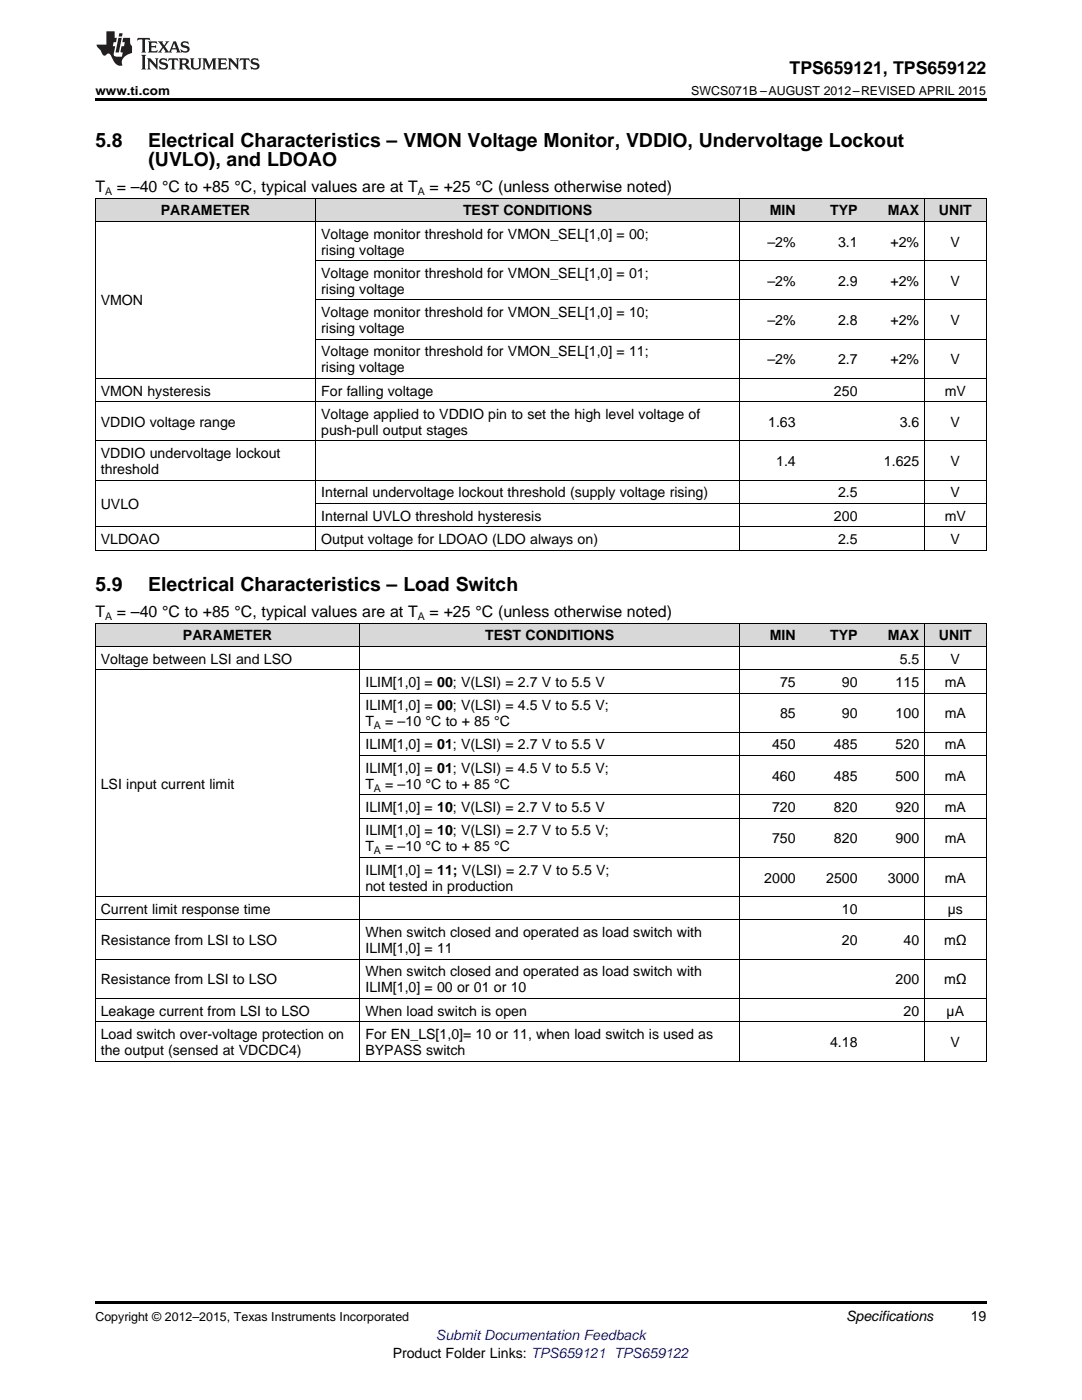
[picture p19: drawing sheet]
<svg xmlns="http://www.w3.org/2000/svg" width="216mm" height="279mm" viewBox="0 0 216 279" stroke-linecap="round" stroke-linejoin="round" font-family="sans-serif">
<defs><g id="words">
<g font-size="3.9">
<text x="19" y="29.3">5.8</text>
<text x="29.6" y="29.3">Electrical Characteristics – VMON Voltage Monitor, VDDIO, Undervoltage Lockout</text>
<text x="29.6" y="33.2">(UVLO), and LDOAO</text>
<text x="19" y="118">5.9</text>
<text x="29.6" y="118">Electrical Characteristics – Load Switch</text>
</g>
<text font-size="3.5" x="157.6" y="14.8">TPS659121, TPS659122</text>
<g font-size="3.2">
<text x="19" y="38.3">T</text>
<text x="23.3" y="38.3">= –40 °C to +85 °C, typical values are at T</text>
<text x="85.7" y="38.3">= +25 °C (unless otherwise noted)</text>
<text x="19" y="123.1">T</text>
<text x="23.3" y="123.1">= –40 °C to +85 °C, typical values are at T</text>
<text x="85.7" y="123.1">= +25 °C (unless otherwise noted)</text>
</g>
<g font-size="2.8">
<text x="32.1" y="43">PARAMETER</text>
<text x="64.1" y="47.6">Voltage monitor threshold for VMON_SEL[1,0] = 00;</text>
<text x="92.4" y="43">TEST CONDITIONS</text>
<text x="153.6" y="43">MIN</text>
<text x="165.6" y="43">TYP</text>
<text x="177.2" y="43">MAX</text>
<text x="187.4" y="43">UNIT</text>
<text x="64.1" y="50.8">rising voltage</text>
<text x="153.1" y="49.2">–2%</text>
<text x="167.2" y="49.2">3.1</text>
<text x="177.7" y="49.2">+2%</text>
<text x="189.7" y="49.2">V</text>
<text x="64.1" y="55.5">Voltage monitor threshold for VMON_SEL[1,0] = 01;</text>
<text x="64.1" y="58.6">rising voltage</text>
<text x="153.1" y="57">–2%</text>
<text x="167.2" y="57">2.9</text>
<text x="177.7" y="57">+2%</text>
<text x="189.7" y="57">V</text>
<text x="20.1" y="61">VMON</text>
<text x="64.1" y="63.3">Voltage monitor threshold for VMON_SEL[1,0] = 10;</text>
<text x="153.1" y="64.9">–2%</text>
<text x="167.2" y="64.9">2.8</text>
<text x="177.7" y="64.9">+2%</text>
<text x="189.7" y="64.9">V</text>
<text x="64.1" y="66.5">rising voltage</text>
<text x="64.1" y="71.1">Voltage monitor threshold for VMON_SEL[1,0] = 11;</text>
<text x="64.1" y="74.3">rising voltage</text>
<text x="153.1" y="72.7">–2%</text>
<text x="167.2" y="72.7">2.7</text>
<text x="177.7" y="72.7">+2%</text>
<text x="189.7" y="72.7">V</text>
<text x="20.1" y="79">VMON hysteresis</text>
<text x="64.1" y="79">For falling voltage</text>
<text x="64.1" y="83.6">Voltage applied to VDDIO pin to set the high level voltage of</text>
<text x="166.4" y="79">250</text>
<text x="188.5" y="79">mV</text>
<text x="20.1" y="85.2">VDDIO voltage range</text>
<text x="64.1" y="86.8">push-pull output stages</text>
<text x="153.3" y="85.2">1.63</text>
<text x="179.5" y="85.2">3.6</text>
<text x="189.7" y="85.2">V</text>
<text x="20.1" y="91.4">VDDIO undervoltage lockout</text>
<text x="20.1" y="94.6">threshold</text>
<text x="154.9" y="93">1.4</text>
<text x="176.4" y="93">1.625</text>
<text x="189.7" y="93">V</text>
<text x="20.1" y="101.6">UVLO</text>
<text x="64.1" y="99.3">Internal undervoltage lockout threshold (supply voltage rising)</text>
<text x="167.2" y="99.3">2.5</text>
<text x="189.7" y="99.3">V</text>
<text x="64.1" y="103.9">Internal UVLO threshold hysteresis</text>
<text x="166.4" y="103.9">200</text>
<text x="188.5" y="103.9">mV</text>
<text x="20.1" y="108.6">VLDOAO</text>
<text x="64.1" y="108.6">Output voltage for LDOAO (LDO always on)</text>
<text x="167.2" y="108.6">2.5</text>
<text x="189.7" y="108.6">V</text>
<text x="36.5" y="127.8">PARAMETER</text>
<text x="96.8" y="127.8">TEST CONDITIONS</text>
<text x="153.6" y="127.8">MIN</text>
<text x="165.6" y="127.8">TYP</text>
<text x="177.2" y="127.8">MAX</text>
<text x="187.4" y="127.8">UNIT</text>
<text x="20.1" y="132.4">Voltage between LSI and LSO</text>
<text x="72.9" y="137.1">ILIM[1,0] = 00; V(LSI) = 2.7 V to 5.5 V</text>
<text x="155.6" y="137.1">75</text>
<text x="168" y="137.1">90</text>
<text x="178.7" y="137.1">115</text>
<text x="179.5" y="132.4">5.5</text>
<text x="188.5" y="137.1">mA</text>
<text x="189.7" y="132.4">V</text>
<text x="72.9" y="141.7">ILIM[1,0] = 00; V(LSI) = 4.5 V to 5.5 V;</text>
<text x="155.6" y="143.3">85</text>
<text x="168" y="143.3">90</text>
<text x="178.7" y="143.3">100</text>
<text x="188.5" y="143.3">mA</text>
<text x="72.9" y="144.9">T</text>
<text x="72.9" y="149.6">ILIM[1,0] = 01; V(LSI) = 2.7 V to 5.5 V</text>
<text x="76.9" y="144.9">= –10 °C to + 85 °C</text>
<text x="154.1" y="149.6">450</text>
<text x="166.4" y="149.6">485</text>
<text x="178.7" y="149.6">520</text>
<text x="188.5" y="149.6">mA</text>
<text x="72.9" y="154.2">ILIM[1,0] = 01; V(LSI) = 4.5 V to 5.5 V;</text>
<text x="154.1" y="155.8">460</text>
<text x="166.4" y="155.8">485</text>
<text x="178.7" y="155.8">500</text>
<text x="188.5" y="155.8">mA</text>
<text x="20.1" y="157.4">LSI input current limit</text>
<text x="72.9" y="157.4">T</text>
<text x="76.9" y="157.4">= –10 °C to + 85 °C</text>
<text x="72.9" y="162.1">ILIM[1,0] = 10; V(LSI) = 2.7 V to 5.5 V</text>
<text x="72.9" y="166.7">ILIM[1,0] = 10; V(LSI) = 2.7 V to 5.5 V;</text>
<text x="154.1" y="162.1">720</text>
<text x="166.4" y="162.1">820</text>
<text x="178.7" y="162.1">920</text>
<text x="188.5" y="162.1">mA</text>
<text x="72.9" y="169.9">T</text>
<text x="76.9" y="169.9">= –10 °C to + 85 °C</text>
<text x="154.1" y="168.3">750</text>
<text x="166.4" y="168.3">820</text>
<text x="178.7" y="168.3">900</text>
<text x="188.5" y="168.3">mA</text>
<text x="72.9" y="174.6">ILIM[1,0] = 11; V(LSI) = 2.7 V to 5.5 V;</text>
<text x="72.9" y="177.7">not tested in production</text>
<text x="152.5" y="176.1">2000</text>
<text x="164.9" y="176.1">2500</text>
<text x="177.2" y="176.1">3000</text>
<text x="188.5" y="176.1">mA</text>
<text x="20.1" y="182.4">Current limit response time</text>
<text x="168" y="182.4">10</text>
<text x="189.1" y="182.4">µs</text>
<text x="20.1" y="188.6">Resistance from LSI to LSO</text>
<text x="72.9" y="187">When switch closed and operated as load switch with</text>
<text x="72.9" y="190.2">ILIM[1,0] = 11</text>
<text x="168" y="188.6">20</text>
<text x="180.3" y="188.6">40</text>
<text x="188.4" y="188.6">mΩ</text>
<text x="20.1" y="196.5">Resistance from LSI to LSO</text>
<text x="72.9" y="194.9">When switch closed and operated as load switch with</text>
<text x="178.7" y="196.5">200</text>
<text x="188.4" y="196.5">mΩ</text>
<text x="20.1" y="202.7">Leakage current from LSI to LSO</text>
<text x="72.9" y="198">ILIM[1,0] = 00 or 01 or 10</text>
<text x="72.9" y="202.7">When load switch is open</text>
<text x="180.3" y="202.7">20</text>
<text x="188.9" y="202.7">µA</text>
<text x="20.1" y="207.4">Load switch over-voltage protection on</text>
<text x="72.9" y="207.4">For EN_LS[1,0]= 10 or 11, when load switch is used as</text>
<text x="165.6" y="209">4.18</text>
<text x="189.7" y="209">V</text>
<text x="20.1" y="210.5">the output (sensed at VDCDC4)</text>
<text x="72.9" y="210.5">BYPASS switch</text>
<text x="168.8" y="263.6">Specifications</text>
<text x="193.7" y="263.6">19</text>
<text x="78.4" y="270.9">Product Folder Links: TPS659121 TPS659122</text>
</g>
<text font-size="2.8" fill="#00f" x="87" y="267.4">Submit Documentation Feedback</text>
<g font-size="2.5">
<text x="19" y="19">www.ti.com</text>
<text x="137.9" y="19">SWCS071B –AUGUST 2012–REVISED APRIL 2015</text>
<text x="19" y="263.6">Copyright © 2012–2015, Texas Instruments Incorporated</text>
</g>
<g font-size="2.1">
<text x="21" y="38.9">A</text>
<text x="83.4" y="38.9">A</text>
<text x="21" y="123.8">A</text>
<text x="83.4" y="123.8">A</text>
<text x="74.6" y="145.5">A</text>
<text x="74.6" y="158">A</text>
<text x="74.6" y="170.5">A</text>
</g>
</g></defs>
<g fill="#d8d8d8">
<path d="M19 124.4h24.7v4.6h-24.7z"/>
<path d="M43.7 124.4h28.2v4.6h-28.2z"/>
<path d="M71.9 124.4h75.6v4.6h-75.6z"/>
<path d="M147.5 124.4h12.4v4.6h-12.4z"/>
<path d="M159.9 124.4h12.3v4.6h-12.3z"/>
<path d="M172.2 124.4h12.3v4.6h-12.3z"/>
<path d="M184.5 124.4h12.3v4.6h-12.3z"/>
<path d="M19 39.6h24.7v4.6h-24.7z"/>
<path d="M43.7 39.6h19.3v4.6h-19.3z"/>
<path d="M63 39.6h84.5v4.6h-84.5z"/>
<path d="M147.5 39.6h12.4v4.6h-12.4z"/>
<path d="M159.9 39.6h12.3v4.6h-12.3z"/>
<path d="M172.2 39.6h12.3v4.6h-12.3z"/>
<path d="M184.5 39.6h12.3v4.6h-12.3z"/>
</g>
<path d="M19 19.5h177.8v.5h-177.8zM19 259.7h177.8v.5h-177.8z" fill="#000"/>
<g fill="none" stroke="#000" stroke-width=".2">
<path d="M19 39.5h177.8M19.1 39.6v70.3M63 39.6v70.3M147.5 39.6v70.3M184.4 39.6v70.3M196.8 39.6v70.3M19 44.2h177.8M63 59.8h133.8M63 52h133.8M19 75.5h177.8M63 67.7h133.8M19 95.8h177.8"/>
<path d="M19 88h177.8M19 80.2h177.8M19 109.8h177.8M19 105.1h177.8M63 100.5h133.8M19 133.6h177.8M19 129h177.8M19 124.3h177.8M19.1 124.4v87.4M71.8 124.4v87.4M71.9 138.3h124.9M147.5 124.4v87.4"/>
<path d="M184.4 124.4v87.4M196.8 124.4v87.4M71.9 158.6h124.9M71.9 150.8h124.9M71.9 146.1h124.9M19 178.9h177.8M71.9 171.1h124.9M71.9 163.3h124.9M19 199.3h177.8M19 191.4h177.8M19 183.6h177.8M19 211.8h177.8"/>
<path d="M19 203.9h177.8"/>
</g>
<g fill="#231f20">
<path d="M27.5 7.6l-.1 .5 .4-.2h.6v.1v2.1l-.2 .4h1l-.3-.4v-2.1l.1-.1h.5l.5 .2-.2-.5zM29.5 8.3l.2 .3v1.5l-.2 .4h1.8l.2-.6a1.04 1.04 0 0 1-1.3 .2v-.7h.6l.3 .2v-.6l-.3 .2h-.6v-.6l.8-.1 .4 .3-.2-.5zM31.5 8.3l.9 1.1-.9 1.1h.8l-.2-.2 .5-.7 .4 .7-.2 .2h1.5l-.1-.2 .1-.4h.9l.1 .4-.2 .2h1l-.3-.3-.7-1.9h-.5l-.9 2-.8-1 .9-1h-.8l.1 .3-.3 .5-.4-.6 .2-.2zM34.7 8.6l.4 1h-.7zM36.3 8.4a.63 .63 0 0 0-.2 .7 .63 .63 0 0 0 .6 .4l.6 .2 .1 .2a.75 .75 0 0 1-.7 .4 .75 .75 0 0 1-.6-.5l.1 .7 .1-.1a1.11 1.11 0 0 0 1.5-.6 1.13 1.13 0 0 0-1.2-.8l-.1-.4a1.04 1.04 0 0 1 1.2 .2l-.2-.5-.1 .1-.5-.2zM28.2 10.9l.2 .4v2.2l-.2 .4h1l-.3-.4v-2.2l.3-.4zM29.3 11.6l.3 .4v1.5l-.3 .4h.8l-.2-.4v-1.3l1.5 1.7v-1.9l.2-.4h-.7l.2 .4v.9l-1.1-1.3zM32 11.8a.62 .62 0 0 0-.2 .7 .62 .62 0 0 0 .6 .4l.6 .1 .1 .3a.76 .76 0 0 1-.7 .3 .76 .76 0 0 1-.6-.4l.1 .7 .1-.1a1.11 1.11 0 0 0 1.5-.6 1.13 1.13 0 0 0-1.2-.8l-.1-.4a1.04 1.04 0 0 1 1.2 .2l-.2-.6-.1 .1-.5-.1zM33.7 11.6l-.2 .6a.61 .61 0 0 1 .8-.3v1.6l-.2 .4h.9l-.2-.4v-1.6a.63 .63 0 0 1 .8 .3l-.2-.6zM35.6 11.6l.3 .4v1.5l-.3 .4h1l-.2-.2v-.8l.5 .2a.76 .76 0 0 0 1.2 .7l-1-1a.58 .58 0 0 0 .6-.5 .58 .58 0 0 0-.5-.6zM36.4 11.9h.1a.45 .45 0 0 1 .5 .1 .45 .45 0 0 1 .1 .5l-.7 .2zM37.9 11.6l.2 .2a2.17 2.17 0 0 0 .3 1.9 .99 .99 0 0 0 1.6-.6v-1.1l.2-.4h-.7l.2 .2a1.92 1.92 0 0 1-.2 1.8 .6 .6 0 0 1-.9-.5v-1.1l.2-.4zM40.4 11.6l.2 .4v1.5l-.2 .4h.7l-.2-.4v-1.4l.8 1.8 .8-1.8v1.4l-.2 .4h.9l-.2-.4v-1.5l.2-.4h-.8l-.6 1.5-.6-1.5zM43.4 11.6l.2 .4v1.5l-.2 .4h1.8l.2-.6a1.04 1.04 0 0 1-1.3 .1v-.6h.5l.4 .2v-.6l-.4 .2h-.5v-.7h.8l.3 .3-.1-.6zM45.5 11.6l.2 .4v1.5l-.2 .4h.7l-.2-.4v-1.3l1.5 1.7v-1.9l.2-.4h-.7l.2 .4v.9l-1.1-1.3zM47.9 11.6l-.1 .6a.61 .61 0 0 1 .8-.3v1.6l-.3 .4h1l-.3-.4 .1-1.6a.63 .63 0 0 1 .7 .3l-.1-.6zM50.2 11.8a.62 .62 0 0 0-.2 .7 .62 .62 0 0 0 .6 .4l.6 .1 .2 .3a.76 .76 0 0 1-.8 .3 .76 .76 0 0 1-.6-.4l.1 .7 .2-.1a1.11 1.11 0 0 0 1.5-.6 1.13 1.13 0 0 0-1.3-.8l-.1-.4a1.04 1.04 0 0 1 1.2 .2l-.1-.6-.2 .1-.5-.1z"/>
<path d="M21.2 6.3v2.6h-1.9l.1 .4 .7 .9a.91 .91 0 0 0 1 .8 .56 .56 0 0 1 .5-.3 .56 .56 0 0 1 .5 .3l.4 .8a1.53 1.53 0 0 0 1.9 1.2 1.54 1.54 0 0 1 1-2.1l.9-.3v-1.4a1.52 1.52 0 0 1-.3-1.6h-1.4l-.2 .8h.5l-.2 .8h-.4l-.2 1v.2l.4 .1-.2 .8a1.93 1.93 0 0 1-1.6-.3l.3-1.8h-.5l.2-.8h.4l.2-.8h-.4v-1.3zM23.6 7.6l-.6 2.9h.7l.6-2.9zM23.8 6.6l-.1 .7h.6l.2-.7z"/>
</g>
<use href="#words"/>
</svg>
